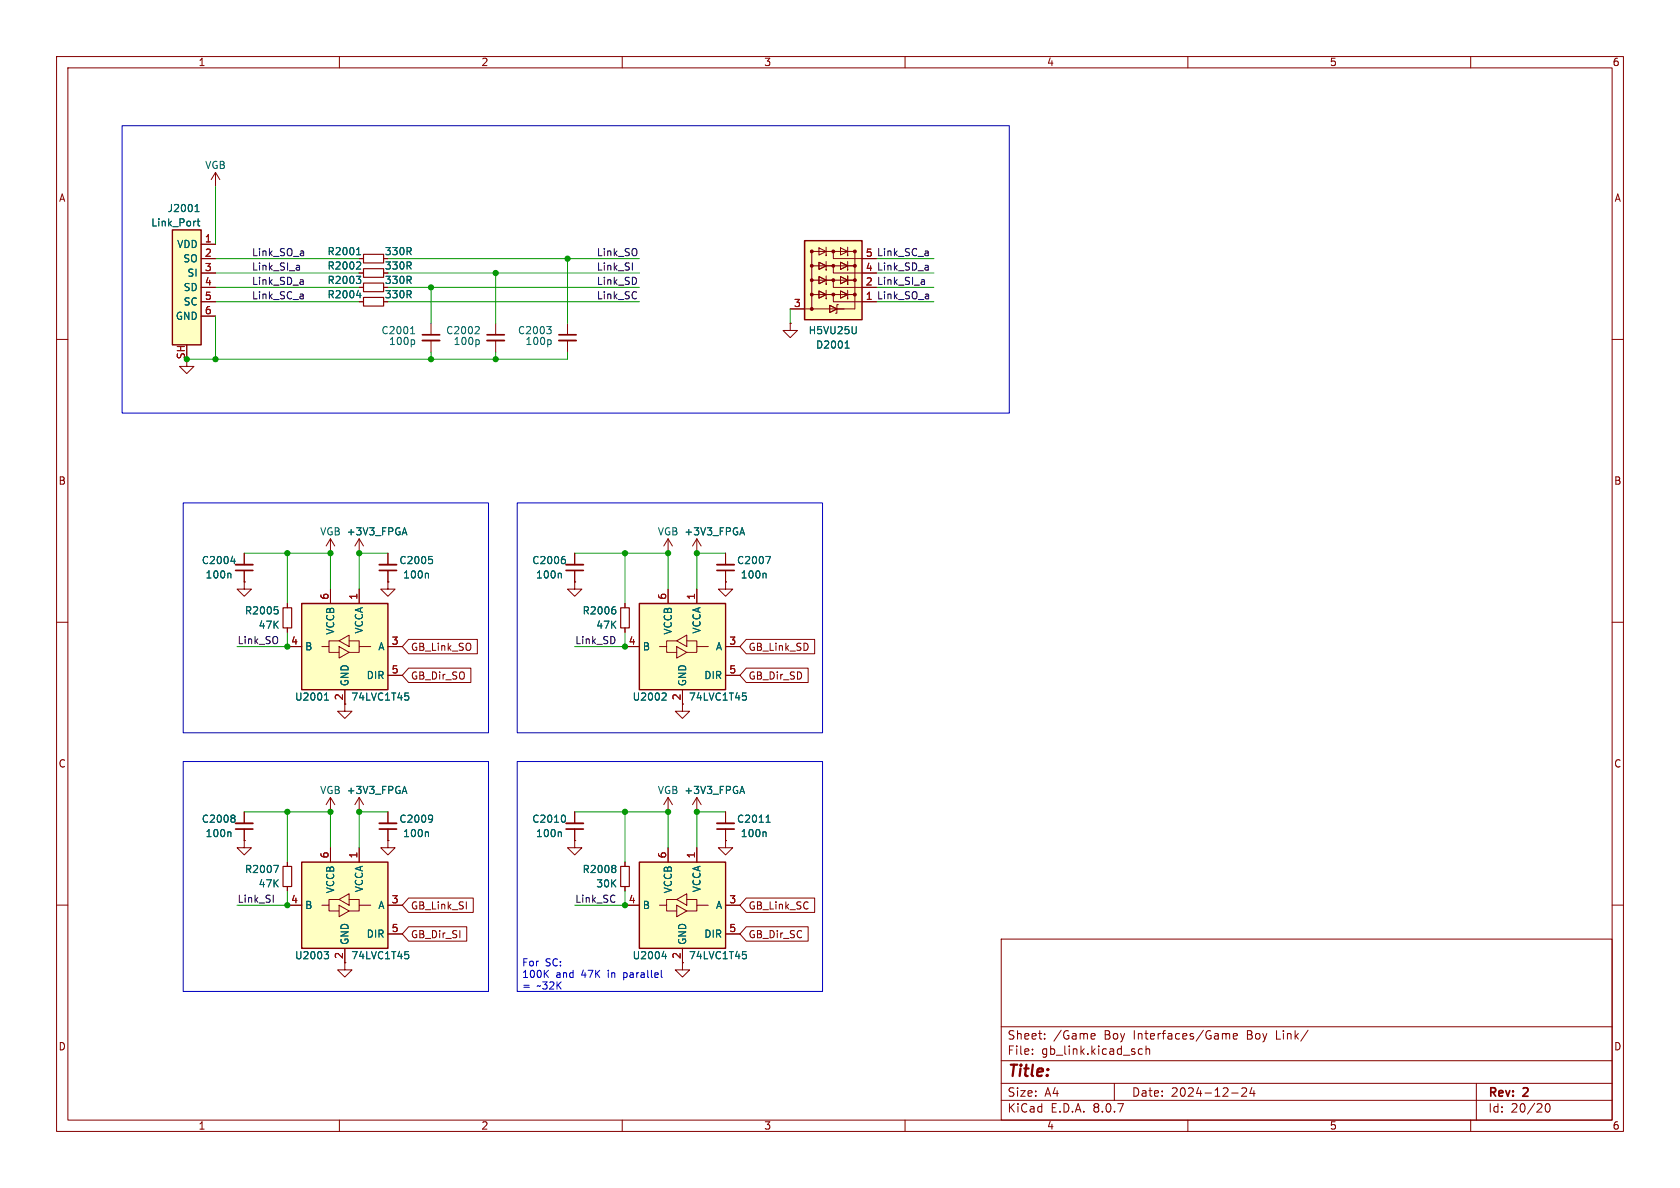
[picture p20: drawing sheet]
<svg xmlns="http://www.w3.org/2000/svg" width="297mm" height="210mm" viewBox="0 0 297 210" stroke-linecap="round" stroke-linejoin="round" font-family="sans-serif">
<defs><g id="words">
<text font-size="2.8" fill="#840000" x="178" y="190.9">Title:</text>
<g font-size="2.1" fill="#840000">
<text x="178" y="184">Sheet:</text>
<text x="186.2" y="184">/Game</text>
<text x="195.2" y="184">Boy</text>
<text x="200.5" y="184">Interfaces/Game</text>
<text x="220.7" y="184">Boy</text>
<text x="226" y="184">Link/</text>
<text x="178" y="186.7">File:</text>
<text x="184.1" y="186.7">gb_link.kicad_sch</text>
<text x="178" y="196.9">KiCad</text>
<text x="178" y="194.1">Size:</text>
<text x="184.7" y="194.1">A4</text>
<text x="185.7" y="196.9">E.D.A.</text>
<text x="193.3" y="196.9">8.0.7</text>
<text x="200" y="194.1">Date:</text>
<text x="207" y="194.1">2024-12-24</text>
<text x="263" y="194.3">Rev:</text>
<text x="263" y="196.9">Id:</text>
<text x="267.1" y="196.9">20/20</text>
<text x="269.4" y="194.3">2</text>
</g>
<g font-size="1.8" fill="#840000">
<text x="35" y="11.9">1</text>
<text x="85" y="11.9">2</text>
<text x="135" y="11.9">3</text>
<text x="185" y="11.9">4</text>
<text x="235" y="11.9">5</text>
<text x="285" y="11.9">6</text>
<text x="10.3" y="35.9">A</text>
<text x="285.3" y="35.9">A</text>
<text x="67.9" y="47.9">330R</text>
<text x="67.9" y="45.3">330R</text>
<text x="67.9" y="52.9">330R</text>
<text x="67.9" y="50.4">330R</text>
<text x="153" y="50.5">2 Link_SI_a</text>
<text x="153" y="48">4 Link_SD_a</text>
<text x="10.3" y="85.9">B</text>
<text x="285.3" y="85.9">B</text>
<text x="72.5" y="115.3">GB_Link_SO</text>
<text x="132.2" y="115.3">GB_Link_SD</text>
<text x="60.7" y="123.9" transform="rotate(-90 60.7 123.9)">2</text>
<text x="72.5" y="120.3">GB_Dir_SO</text>
<text x="132.2" y="120.3">GB_Dir_SD</text>
<text x="10.3" y="135.9">C</text>
<text x="285.3" y="135.9">C</text>
<text x="72.5" y="161">GB_Link_SI</text>
<text x="132.2" y="161">GB_Link_SC</text>
<text x="72.5" y="166.1">GB_Dir_SI</text>
<text x="132.2" y="166.1">GB_Dir_SC</text>
<text x="60.7" y="169.6" transform="rotate(-90 60.7 169.6)">2</text>
<text x="10.3" y="185.9">D</text>
<text x="285.3" y="185.9">D</text>
<text x="35" y="199.9">1</text>
<text x="85" y="199.9">2</text>
<text x="135" y="199.9">3</text>
<text x="185" y="199.9">4</text>
<text x="235" y="199.9">5</text>
<text x="285" y="199.9">6</text>
</g>
<g font-size="1.8" fill="#006464">
<text x="36.2" y="30.1">VGB</text>
<text x="26.6" y="40.2">Link_Port</text>
<text x="29.5" y="37.7">J2001</text>
<text x="31.2" y="44">VDD</text>
<text x="32.3" y="46.6">SO</text>
<text x="57.8" y="47.9">R2002</text>
<text x="57.8" y="45.3">R2001</text>
<text x="32.4" y="51.7">SD</text>
<text x="33" y="49.1">SI</text>
<text x="57.8" y="52.9">R2004</text>
<text x="57.8" y="50.4">R2003</text>
<text x="31" y="56.7">GND</text>
<text x="32.4" y="54.2">SC</text>
<text x="67.3" y="59.3">C2001</text>
<text x="78.8" y="59.3">C2002</text>
<text x="91.5" y="59.3">C2003</text>
<text x="142.9" y="59.3">H5VU25U</text>
<text x="68.7" y="61.2">100p</text>
<text x="80.1" y="61.2">100p</text>
<text x="92.8" y="61.2">100p</text>
<text x="144.2" y="61.8">D2001</text>
<text x="56.5" y="94.8">VGB +3V3_FPGA</text>
<text x="61.2" y="94.8">+3V3_FPGA</text>
<text x="116.2" y="94.8">VGB +3V3_FPGA</text>
<text x="120.9" y="94.8">+3V3_FPGA</text>
<text x="35.6" y="99.9">C2004</text>
<text x="70.5" y="99.9">C2005</text>
<text x="94" y="99.9">C2006</text>
<text x="130.2" y="99.9">C2007</text>
<text x="36.2" y="102.5">100n</text>
<text x="71.2" y="102.5">100n</text>
<text x="94.7" y="102.5">100n</text>
<text x="130.9" y="102.5">100n</text>
<text x="43.2" y="108.8">R2005</text>
<text x="45.6" y="111.4">47K</text>
<text x="59.3" y="112.3" transform="rotate(-90 59.3 112.3)">VCCB</text>
<text x="64.4" y="112.1" transform="rotate(-90 64.4 112.1)">VCCA</text>
<text x="102.9" y="108.8">R2006</text>
<text x="105.3" y="111.4">47K</text>
<text x="119" y="112.3" transform="rotate(-90 119 112.3)">VCCB</text>
<text x="124.1" y="112.1" transform="rotate(-90 124.1 112.1)">VCCA</text>
<text x="53.8" y="115.2">B</text>
<text x="66.8" y="115.2">A</text>
<text x="113.5" y="115.2">B</text>
<text x="126.5" y="115.2">A</text>
<text x="52.1" y="124.1">U2001</text>
<text x="61.8" y="121.4" transform="rotate(-90 61.8 121.4)">GND</text>
<text x="62" y="124.1">74LVC1T45</text>
<text x="64.7" y="120.2">DIR</text>
<text x="111.7" y="124.1">U2002</text>
<text x="121.5" y="121.4" transform="rotate(-90 121.5 121.4)">GND</text>
<text x="121.7" y="124.1">74LVC1T45</text>
<text x="124.4" y="120.2">DIR</text>
<text x="56.5" y="140.6">VGB +3V3_FPGA</text>
<text x="61.2" y="140.6">+3V3_FPGA</text>
<text x="116.2" y="140.6">VGB +3V3_FPGA</text>
<text x="120.9" y="140.6">+3V3_FPGA</text>
<text x="35.6" y="145.6">C2008</text>
<text x="36.2" y="148.2">100n</text>
<text x="70.5" y="145.6">C2009</text>
<text x="71.2" y="148.2">100n</text>
<text x="94" y="145.6">C2010</text>
<text x="94.7" y="148.2">100n</text>
<text x="130.2" y="145.6">C2011</text>
<text x="130.9" y="148.2">100n</text>
<text x="43.2" y="154.5">R2007</text>
<text x="102.9" y="154.5">R2008</text>
<text x="45.6" y="157.1">47K</text>
<text x="53.8" y="160.9">B</text>
<text x="59.3" y="158" transform="rotate(-90 59.3 158)">VCCB</text>
<text x="64.4" y="157.8" transform="rotate(-90 64.4 157.8)">VCCA</text>
<text x="66.8" y="160.9">A</text>
<text x="105.3" y="157.1">30K</text>
<text x="113.5" y="160.9">B</text>
<text x="119" y="158" transform="rotate(-90 119 158)">VCCB</text>
<text x="124.1" y="157.8" transform="rotate(-90 124.1 157.8)">VCCA</text>
<text x="126.5" y="160.9">A</text>
<text x="61.8" y="167.1" transform="rotate(-90 61.8 167.1)">GND</text>
<text x="64.7" y="166">DIR</text>
<text x="121.5" y="167.1" transform="rotate(-90 121.5 167.1)">GND</text>
<text x="124.4" y="166">DIR</text>
<text x="52.1" y="169.8">U2003</text>
<text x="62" y="169.8">74LVC1T45</text>
<text x="111.7" y="169.8">U2004</text>
<text x="121.7" y="169.8">74LVC1T45</text>
</g>
<g font-size="1.8" fill="#a90000">
<text x="36.1" y="42.9">1</text>
<text x="36.1" y="45.5">2</text>
<text x="153" y="45.5">5</text>
<text x="36.1" y="48">3</text>
<text x="36.1" y="50.5">4</text>
<text x="36.1" y="53.1">5</text>
<text x="153" y="53.1">1</text>
<text x="153" y="50.5">2</text>
<text x="153" y="48">4</text>
<text x="36.1" y="55.6">6</text>
<text x="140.3" y="54.4">3</text>
<text x="32.8" y="63.6" transform="rotate(-90 32.8 63.6)">SH</text>
<text x="58.2" y="106.1" transform="rotate(-90 58.2 106.1)">6</text>
<text x="63.2" y="106.1" transform="rotate(-90 63.2 106.1)">1</text>
<text x="117.9" y="106.1" transform="rotate(-90 117.9 106.1)">6</text>
<text x="122.9" y="106.1" transform="rotate(-90 122.9 106.1)">1</text>
<text x="51.4" y="114">4</text>
<text x="69.1" y="114">3</text>
<text x="69.1" y="119.1">5</text>
<text x="111.1" y="114">4</text>
<text x="128.8" y="114">3</text>
<text x="128.8" y="119.1">5</text>
<text x="120.4" y="123.9" transform="rotate(-90 120.4 123.9)">2</text>
<text x="58.2" y="151.8" transform="rotate(-90 58.2 151.8)">6</text>
<text x="63.2" y="151.8" transform="rotate(-90 63.2 151.8)">1</text>
<text x="117.9" y="151.8" transform="rotate(-90 117.9 151.8)">6</text>
<text x="122.9" y="151.8" transform="rotate(-90 122.9 151.8)">1</text>
<text x="51.4" y="159.8">4</text>
<text x="69.1" y="159.8">3</text>
<text x="111.1" y="159.8">4</text>
<text x="128.8" y="159.8">3</text>
<text x="69.1" y="164.8">5</text>
<text x="128.8" y="164.8">5</text>
<text x="120.4" y="169.6" transform="rotate(-90 120.4 169.6)">2</text>
</g>
<g font-size="1.8" fill="#0f0f0f">
<text x="44.4" y="45.4">Link_SO_a</text>
<text x="44.4" y="47.9">Link_SI_a</text>
<text x="105.4" y="45.4">Link_SO</text>
<text x="105.4" y="47.9">Link_SI</text>
<text x="153" y="45.5">5 Link_SC_a</text>
<text x="44.4" y="50.5">Link_SD_a</text>
<text x="44.4" y="53">Link_SC_a</text>
<text x="105.4" y="53">Link_SC</text>
<text x="105.4" y="50.5">Link_SD</text>
<text x="153" y="53.1">1 Link_SO_a</text>
<text x="41.9" y="114">Link_SO</text>
<text x="101.6" y="114">Link_SD</text>
<text x="41.9" y="159.7">Link_SI</text>
<text x="101.6" y="159.7">Link_SC</text>
</g>
<g font-size="1.8" fill="#0000c2">
<text x="92.2" y="171">For</text>
<text x="92.2" y="173.1">100K</text>
<text x="96.4" y="171">SC:</text>
<text x="98.3" y="173.1">and</text>
<text x="102.9" y="173.1">47K</text>
<text x="107.7" y="173.1">in</text>
<text x="110.7" y="173.1">parallel</text>
<text x="92.2" y="175.1">=</text>
<text x="94.9" y="175.1">~32K</text>
</g>
</g></defs>
<g fill="none" stroke="#840000" stroke-width=".18">
<path d="M10 10h277v190h-277zM12 12h273v186h-273zM60 10v2M110 10v2M160 10v2M210 10v2M260 10v2M10 60h2M285 60h2M10 110h2M285 110h2M10 160h2"/>
<path d="M177 166h108v32h-108zM285 160h2M60 198v2M110 198v2M160 198v2M177 194.5h108M177 191.5h108M177 187.5h108M177 181.5h108M182.5 186.3v.1M182.5 185.5v.1M184.7 183.6v.1"/>
<path d="M184.7 182.8v.1M193.1 182.7l.4 .1 .1 .3-.7 .1M193.5 183.6l-.4 .1M197 191.5v3M202 185.5l-.5-.1-.3 .3v.4l.2 .2h.6M202.6 185.5l.2-.1 .4 .1v.9M202.6 184.9v1.5M210 198v2M216.5 182.7l.2 .2M216.7 182.9l.3-.2 .3 .1 .1 .9M216.7 182.9v.8M217.7 193.2h1.2"/>
<path d="M218 183.2l.7-.1v-.3l-.5-.1-.2 .2 .1 .7h.6M219.5 192.4l.6-.1 .2 .1 .1 .3-.9 1.1h.9M221.3 192.2l-.3 1.1h.9M221.7 192.8v1M231.2 182.1l-1.2 2M260 198v2M261 191.5v6.5M273.3 195.2l.2-.1a.81 .81 0 0 1 .6 .6 .81 .81 0 0 1-.3 .8l-.1 .1a.81 .81 0 0 1-.4-1.4z"/>
</g>
<path d="M53.3 106.7h15.3v15.2h-15.3z" fill="#ffffc2"/>
<path d="M53.3 106.7h15.3v15.2h-15.3z" fill="none" stroke="#840000" stroke-width=".25"/>
<g fill="none" stroke="#840000" stroke-width=".18">
<path d="M58.4 95.3v2.5M58.4 95.3l-.7 1.2M58.4 95.3l.8 1.2M63.5 95.3v2.5M63.5 95.3l-.8 1.2M63.5 95.3l.8 1.2M101.6 97.8v2M118.1 95.3l-.8 1.2M118.1 95.3v2.5M118.1 95.3l.8 1.2M123.2 95.3l-.8 1.2M123.2 95.3v2.5"/>
<path d="M123.2 95.3l.8 1.2M128.3 97.8v2M50.8 114.3h2.5M50.8 106.7v.7M50.8 111v.8M58.2 114.3v1h1.7M58.4 104.1v2.6M59.9 113.3l1.8-1v2zM59.9 113.3h-1.7v1h-1.3M59.9 114.3l1.8 1-1.8 1zM61.7 113.3h1.8v1M63.5 104.1v2.6"/>
<path d="M65.5 114.3h-2v1h-1.8M68.6 114.3h2.5M68.6 119.4h2.5M101.6 102.9v1.2h-1.3l1.3 1.3 1.3-1.3h-1.3M101.6 102.9h.1M101.6 100.8v2.1M128.3 102.9v1.2h1.2l-1.2 1.3-1.3-1.3h1.3M128.3 102.9h.1M128.3 100.8v2.1M61 121.9v3.8h-1.3l1.3 1.3 1.2-1.3h-1.2"/>
</g>
<g fill="none" stroke="#006464" stroke-width=".18">
<path d="M71.2 94.2h.6M71.5 93.3l.4 1.3M99.6 98.4h.2M99.7 98.9l.3 .2v.3l-.3 .2M130.9 94.2h.6M131.2 93.3l.4 1.3M135.4 98.4h.8l-.5 1.2M48.5 107.3h.6M48.9 107.7l.3 .3v.3l-.3 .2M99.1 101.3l.1 .2v.7M135.3 101.3l.1 .2v.7M57.4 123.8h.7"/>
<path d="M57.5 122.8l.2-.3v1.3M71.6 122.5h.6M71.7 123h.3l.3 .2-.2 .5-.4 .1"/>
</g>
<path d="M50 107.4h1.6v3.6h-1.6z" fill="none" stroke="#840000" stroke-width=".2"/>
<path d="M100.1 99.8h3M126.7 99.8h3.1" fill="none" stroke="#840000" stroke-width=".33"/>
<path d="M100.1 100.8h3M126.7 100.8h3.1" fill="none" stroke="#840000" stroke-width=".3"/>
<path d="M113 106.7h15.3v15.2h-15.3z" fill="#ffffc2"/>
<path d="M113 106.7h15.3v15.2h-15.3z" fill="none" stroke="#840000" stroke-width=".25"/>
<g fill="none" stroke="#840000" stroke-width=".18">
<path d="M139.7 57.2v1.2h-1.3l1.3 1.3 1.3-1.3h-1.3M139.7 57.2h.1M43.2 97.8v2M68.6 97.8v2M43.2 102.9v1.2h-1.3l1.3 1.3 1.2-1.3h-1.2M43.2 102.9h.1M43.2 100.8v2.1M68.6 102.9v1.2h1.2l-1.2 1.3-1.3-1.3h1.3M68.6 102.9h.1M68.6 100.8v2.1M110.5 114.3h2.5M110.5 106.7v.7"/>
<path d="M110.5 111v.8M117.9 114.3v1h1.7M118.1 104.1v2.6M119.6 113.3l1.8-1v2zM119.6 113.3h-1.7v1h-1.3M119.6 114.3l1.8 1-1.8 1zM121.4 113.3h1.8v1M123.2 104.1v2.6M125.2 114.3h-2v1h-1.8M128.3 114.3h2.5M128.3 119.4h2.5M120.6 121.9v3.8h-1.2l1.2 1.3 1.3-1.3h-1.3"/>
</g>
<path d="M40.8 99.2h.8M41.4 98.8v.8M75.8 98.4h.6M76.2 98.9l.3 .2v.3l-.3 .2M40.6 101.3l.2 .2v.7M75.6 101.3l.1 .2v.7M108.5 107.3h.2M108.6 107.7l.3 .3v.3l-.3 .2M117.2 122.5l.5 .1 .1 .3-.8 .9h.8M131.3 122.5h.6M131.4 123h.3l.3 .2-.2 .5-.4 .1" fill="none" stroke="#006464" stroke-width=".18"/>
<path d="M109.7 107.4h1.6v3.6h-1.6z" fill="none" stroke="#840000" stroke-width=".2"/>
<path d="M41.7 99.8h3M67.1 99.8h3" fill="none" stroke="#840000" stroke-width=".33"/>
<path d="M41.7 100.8h3M67.1 100.8h3" fill="none" stroke="#840000" stroke-width=".3"/>
<path d="M30.5 40.6h5.1v20.4h-5.1z" fill="#ffffc2"/>
<path d="M30.5 40.6h5.1v20.4h-5.1z" fill="none" stroke="#840000" stroke-width=".25"/>
<path d="M35.6 43.2h2.5M35.6 45.7h2.5M35.6 48.3h2.5M35.6 50.8h2.5M35.6 53.3h2.5M35.6 55.9h2.5" fill="none" stroke="#840000" stroke-width=".18"/>
<path d="M34.5 37.4h.7M34.6 36.4l.2-.3v1.3M34.8 39.1h.5M35 38.7v1.1l.3 .1" fill="none" stroke="#006464" stroke-width=".18"/>
<path d="M142.2 42.5h10.2v14h-10.2z" fill="#ffffc2"/>
<path d="M142.2 42.5h10.2v14h-10.2z" fill="none" stroke="#840000" stroke-width=".25"/>
<g fill="#840000" stroke="#840000" stroke-width=".18">
<circle cx="143.5" cy="54.6" r=".25"/>
<circle cx="143.5" cy="52.1" r=".25"/>
<circle cx="147.3" cy="52.1" r=".25"/>
<circle cx="151.1" cy="52.1" r=".25"/>
<circle cx="143.5" cy="49.5" r=".25"/>
<circle cx="147.3" cy="49.5" r=".25"/>
<circle cx="151.1" cy="49.5" r=".25"/>
<circle cx="143.5" cy="47" r=".25"/>
<circle cx="147.3" cy="47" r=".25"/>
<circle cx="151.1" cy="47" r=".25"/>
<circle cx="143.5" cy="44.4" r=".25"/>
<circle cx="147.3" cy="44.4" r=".25"/>
<circle cx="151.1" cy="44.4" r=".25"/>
</g>
<g fill="none" stroke="#840000" stroke-width=".18">
<path d="M38.1 30.5l-.8 1.3M38.1 30.5v2.5M38.1 30.5l.8 1.3M143.5 49.5v2.6h2.5M143.5 47v2.5h2.5M143.5 47v-2.5h7.6v10.1h-11.4M143.5 52.1v2.5M143.5 47h7.6M144.8 51.4l1.2 .7-1.2 .6zM144.8 48.9l1.2 .6-1.2 .7zM144.8 46.4l1.2 .6-1.2 .6zM144.8 43.8l1.2 .7-1.2 .6z"/>
<path d="M146 51.3v1.5v-.1M146 48.8v1.5v-.1M146 46.2v1.6v-.2M146 43.7v1.5v-.1M146 52.1h5.1M146 49.5h5.1M146.7 54l1.3 .6-1.3 .6zM147.3 52.1v1.2h7.6M147.3 49.5v1.3h5.1M147.3 47v1.3h5.1M147.3 44.5v1.2h7.6M148.2 53.8h-.2v1.6h-.3"/>
<path d="M148.6 51.4l1.3 .7-1.3 .6zM148.6 48.9l1.3 .6-1.3 .7zM148.6 46.4l1.3 .6-1.3 .6zM148.6 43.8l1.3 .7-1.3 .6zM149.9 51.3v1.5v-.1M149.9 48.8v1.5v-.1M149.9 46.2v1.6v-.2M149.9 43.7v1.5v-.1M33 63.5v1.3h-1.3l1.3 1.2 1.3-1.2h-1.3M101.6 148.6v1.3h-1.3l1.3 1.2 1.3-1.2h-1.3M101.6 148.6h.1M110.5 152.4v.8"/>
<path d="M110.5 156.7v.8M118.1 141l-.8 1.2M118.1 141v2.5M118.1 141l.8 1.2M123.2 141l-.8 1.2M123.2 141v2.5M123.2 141l.8 1.2M128.3 148.6v1.3h1.2l-1.2 1.2-1.3-1.2h1.3M128.3 148.6h.1M128.3 143.5v2M128.3 146.6v2"/>
</g>
<path d="M151.4 57.7v1.1l-.1 .1M149.4 61.5h.7M149.5 60.6l.3-.3v1.2M130.9 139.9h.6M131.2 139l.4 1.3M108.6 153l.3 .2-.3 .3 .3 .3v.2l-.3 .2M135.3 147.1l.1 .1v.7M135.4 145.4h.8M135.6 144.4l.2-.3v1.3" fill="none" stroke="#006464" stroke-width=".18"/>
<path d="M126.7 145.5h3.1" fill="none" stroke="#840000" stroke-width=".33"/>
<path d="M126.7 146.6h3.1" fill="none" stroke="#840000" stroke-width=".3"/>
<path d="M109.7 153.2h1.6v3.5h-1.6z" fill="none" stroke="#840000" stroke-width=".2"/>
<path d="M113 152.4h15.3v15.2h-15.3z" fill="#ffffc2"/>
<path d="M113 152.4h15.3v15.2h-15.3z" fill="none" stroke="#840000" stroke-width=".25"/>
<g fill="none" stroke="#840000" stroke-width=".18">
<path d="M100.3 57.2v2M100.3 60.2v2M68.6 143.5v2M68.6 146.6v2M101.6 143.5v2M101.6 146.6v2M118.1 149.9v2.5M119.6 159l1.8-1v2zM119.6 159h-1.7v1h-1.3M121.4 159h1.8v1M123.2 149.9v2.5M110.5 160h2.5"/>
<path d="M117.9 160v1h1.7M119.6 160l1.8 1-1.8 1.1zM120.6 167.6v3.9h-1.2l1.2 1.2 1.3-1.2h-1.3M125.2 160h-2v1h-1.8M128.3 160h2.5M128.3 165.1h2.5"/>
</g>
<path d="M96.7 57.7h.7l-.4 .5M97.2 58.2l.2 .3v.3l-.2 .2M97.2 60.1l.2 .2v.4l-.2 .2M75.6 147.1l.1 .1v.7M76.2 144.1l.2 .1a1.03 1.03 0 0 1-.2 1.1M76.5 144.6l-.3 .3M99.1 147.1l.1 .1v.7M99.7 144.1a.79 .79 0 0 1 0 1.3M117.1 169.1h.7M117.7 168.6v.9M131.3 168.2h.6M131.4 168.7h.3l.3 .2-.1 .5-.5 .1" fill="none" stroke="#006464" stroke-width=".18"/>
<path d="M98.8 60.2h3.1M67.1 145.5h3M100.1 145.5h3" fill="none" stroke="#840000" stroke-width=".33"/>
<path d="M98.8 59.2h3.1M67.1 146.6h3M100.1 146.6h3" fill="none" stroke="#840000" stroke-width=".3"/>
<path d="M53.3 152.4h15.3v15.2h-15.3z" fill="#ffffc2"/>
<path d="M53.3 152.4h15.3v15.2h-15.3z" fill="none" stroke="#840000" stroke-width=".25"/>
<g fill="none" stroke="#840000" stroke-width=".18">
<path d="M35.6 53.3h2.5M35.6 50.8h2.5M35.6 48.3h2.5M35.6 45.7h2.5M35.6 43.2h2.5M35.6 55.9h2.5M63.5 53.3h.8M63.5 50.8h.8M63.5 48.3h.8M63.5 45.7h.8M76.2 57.2v2M87.6 57.2v2"/>
<path d="M139.7 57.2h.1M139.7 54.6h2.5M152.4 53.3h2.5M152.4 45.7h2.5M76.2 60.2v2M87.6 60.2v2M43.2 97.8v2M68.6 97.8v2M101.6 97.8v2M128.3 97.8v2M43.2 102.9h.1M43.2 100.8v2.1"/>
<path d="M50.8 106.7v.7M50.8 111v.8M50.8 114.3h2.5M58.4 104.1v2.6M63.5 104.1v2.6M68.6 102.9h.1M68.6 114.3h2.5M68.6 119.4h2.5M68.6 100.8v2.1M72.2 118.1h11v2.6h-11l-1.1-1.3zM72.2 113h12.2v2.6h-12.2l-1.1-1.3zM101.6 102.9h.1"/>
<path d="M101.6 100.8v2.1M110.5 114.3h2.5M110.5 106.7v.7M110.5 111v.8M118.1 104.1v2.6M123.2 104.1v2.6M128.3 102.9h.1M128.3 114.3h2.5M128.3 119.4h2.5M128.3 100.8v2.1M131.9 118.1h11v2.6h-11l-1.1-1.3zM131.9 113h12.1v2.6h-12.1l-1.1-1.3z"/>
<path d="M61 121.9v2.6M120.6 121.9v2.6M43.2 148.6v1.3h-1.3l1.3 1.2 1.2-1.2h-1.2M43.2 148.6h.1M43.2 143.5v2M43.2 146.6v2M50.8 152.4v.8M50.8 156.7v.8M58.4 141v2.5M58.4 149.9v2.5M58.4 141l-.7 1.2M58.4 141l.8 1.2"/>
<path d="M59.9 159l1.8-1v2zM59.9 159h-1.7v1h-1.3M61.7 159h1.8v1M63.5 141v2.5M63.5 149.9v2.5M63.5 141l-.8 1.2M63.5 141l.8 1.2M68.6 148.6v1.3h1.2l-1.2 1.2-1.3-1.2h1.3M68.6 148.6h.1M68.6 143.5v2M68.6 146.6v2M72.2 158.7h11.5v2.6h-11.5l-1.1-1.3z"/>
<path d="M101.6 148.6h.1M101.6 143.5v2M101.6 146.6v2M110.5 152.4v.8M110.5 156.7v.8M118.1 149.9v2.5M123.2 149.9v2.5M128.3 148.6h.1M128.3 143.5v2M128.3 146.6v2M131.9 158.7h12.1v2.6h-12.1l-1.1-1.3zM50.8 160h2.5"/>
<path d="M58.2 160v1h1.7M59.9 160l1.8 1-1.8 1.1zM61 167.6v3.9h-1.3l1.3 1.2 1.2-1.2h-1.2M65.5 160h-2v1h-1.8M68.6 160h2.5M68.6 165.1h2.5M72.2 163.8h10.3v2.6h-10.3l-1.1-1.3zM110.5 160h2.5M120.6 167.6v2.6M128.3 160h2.5M128.3 165.1h2.5M131.9 163.8h11v2.6h-11l-1.1-1.3z"/>
</g>
<g fill="none" stroke="#006464" stroke-width=".18">
<path d="M34.5 37.4h.7M34.6 36.4l.2-.3v1.3M34.8 39.1h.5M35 38.7v1.1l.3 .1M63 48.8h.8l-.5 .5M63 52.2h.8M63 45h.8M63.2 44.1l.2-.3v1.2M63.5 49.3l.3 .3v.3l-.3 .2M63.5 46.3l.3 .2-.1 .3-.7 .8h.8M63.7 51.8v.8M72.6 59h.7"/>
<path d="M72.7 58l.2-.3v1.3M84.5 57.7l.2 .3v.3l-.7 .7h.7M151.4 57.7v1.1l-.1 .1M73.1 60.1l.2 .2v.4l-.2 .2M84.5 60.1l.2 .2v.4l-.2 .2M149.4 61.5h.7M149.5 60.6l.3-.3v1.2M40.8 99.2h.8M41.4 98.8v.8M71.2 94.2h.6M71.5 93.3l.4 1.3M75.8 98.4h.6"/>
<path d="M76.2 98.9l.3 .2v.3l-.3 .2M99.6 98.4h.2M99.7 98.9l.3 .2v.3l-.3 .2M130.9 94.2h.6M131.2 93.3l.4 1.3M135.4 98.4h.8l-.5 1.2M40.6 101.3l.2 .2v.7M48.5 107.3h.6M48.9 107.7l.3 .3v.3l-.3 .2M75.6 101.3l.1 .2v.7M99.1 101.3l.1 .2v.7M108.5 107.3h.2"/>
<path d="M108.6 107.7l.3 .3v.3l-.3 .2M135.3 101.3l.1 .2v.7M57.4 123.8h.7M57.5 122.8l.2-.3v1.3M71.2 139.9h.6M71.5 139l.4 1.3M71.6 122.5h.6M71.7 123h.3l.3 .2-.2 .5-.4 .1M117.2 122.5l.5 .1 .1 .3-.8 .9h.8M130.9 139.9h.6M131.2 139l.4 1.3M131.3 122.5h.6"/>
<path d="M131.4 123h.3l.3 .2-.2 .5-.4 .1M40.6 147.1l.2 .1v.7M41.3 144.1l.2 .2-.2 .3 .2 .3v.2l-.2 .3M48.4 153h.8l-.5 1.2M75.6 147.1l.1 .1v.7M76.2 144.1l.2 .1a1.03 1.03 0 0 1-.2 1.1M76.5 144.6l-.3 .3M99.1 147.1l.1 .1v.7M99.7 144.1a.79 .79 0 0 1 0 1.3M108.6 153l.3 .2-.3 .3 .3 .3v.2l-.3 .2M135.3 147.1l.1 .1v.7M135.4 145.4h.8"/>
<path d="M135.6 144.4l.2-.3v1.3M57.3 168.2h.8l-.4 .5 .3 .1 .1 .4-.3 .3h-.3M71.6 168.2h.6M71.7 168.7h.3l.3 .2-.2 .5-.4 .1M117.1 169.1h.7M117.7 168.6v.9M131.3 168.2h.6M131.4 168.7h.3l.3 .2-.1 .5-.5 .1"/>
</g>
<path d="M64.3 52.6h3.5v1.5h-3.5zM64.3 50h3.5v1.6h-3.5zM64.3 47.5h3.5v1.5h-3.5zM64.3 45h3.5v1.5h-3.5zM50 153.2h1.6v3.5h-1.6z" fill="none" stroke="#840000" stroke-width=".2"/>
<path d="M74.7 60.2h3M86.1 60.2h3.1M41.7 145.5h3" fill="none" stroke="#840000" stroke-width=".33"/>
<path d="M74.7 59.2h3M86.1 59.2h3.1M41.7 146.6h3" fill="none" stroke="#840000" stroke-width=".3"/>
<path d="M52.8 46.9l.2 .2v.6M53 47.7h-.2M53 47.2l-.2 .1M111.8 46.5v1.2M163.3 49.4l.1 .2v.7M163.4 50.2l-.1 .1M163.4 49.7l-.1 .1M48.3 158.2v1.3" fill="none" stroke="#0f0f0f" stroke-width=".18"/>
<path d="M21.6 22.2h156.8v50.8h-156.8zM32.4 88.9h54v40.6h-54zM91.4 88.9h54v40.6h-54zM32.4 134.6h54v40.7h-54zM91.4 134.6h54v40.7h-54zM96.4 172.1l.6 .7M97 171.5l-.8 .8M116.9 171.5v1.1l.2 .2" fill="none" stroke="#0000c2" stroke-width=".18"/>
<g fill="none" stroke="#009600" stroke-width=".18">
<path d="M38.1 33v10.2M38.1 48.3h25.4M38.1 45.7h25.4M38.1 55.9v7.6M38.1 50.8h25.4M38.1 53.3h25.4M68.6 48.3h44.4M68.6 45.7h44.4M68.6 50.8h44.4M68.6 53.3h44.4M76.2 50.8v6.4M87.6 48.3v8.9"/>
<path d="M100.3 45.7v11.5M139.7 54.6v2.6M154.9 48.3h10.2M154.9 45.7h10.2M154.9 50.8h10.2M154.9 53.3h10.2M76.2 62.2v1.3M87.6 62.2v1.3M100.3 62.2v1.3h-67.3M43.2 97.8h15.2v6.3M50.8 97.8v8.9M68.6 97.8h-5.1v6.3"/>
<path d="M101.6 97.8h16.5v6.3M110.5 97.8v8.9M128.3 97.8h-5.1v6.3M50.8 111.8v2.5h-8.9M110.5 111.8v2.5h-8.9M43.2 143.5h15.2v6.4M50.8 157.5v2.5h-8.9M50.8 143.5v8.9M68.6 143.5h-5.1v6.4M101.6 143.5h16.5v6.4M110.5 143.5v8.9M110.5 157.5v2.5h-8.9"/>
<path d="M128.3 143.5h-5.1v6.4"/>
</g>
<g fill="#009600" stroke="#009600" stroke-width=".18">
<circle cx="50.8" cy="114.3" r=".46"/>
<circle cx="58.4" cy="97.8" r=".46"/>
<circle cx="50.8" cy="97.8" r=".46"/>
<circle cx="63.5" cy="97.8" r=".46"/>
<circle cx="63.5" cy="143.5" r=".46"/>
<circle cx="58.4" cy="143.5" r=".46"/>
<circle cx="50.8" cy="143.5" r=".46"/>
<circle cx="50.8" cy="160" r=".46"/>
<circle cx="76.2" cy="63.5" r=".46"/>
<circle cx="87.6" cy="63.5" r=".46"/>
<circle cx="33" cy="63.5" r=".46"/>
<circle cx="38.1" cy="63.5" r=".46"/>
<circle cx="100.3" cy="45.7" r=".46"/>
<circle cx="123.2" cy="143.5" r=".46"/>
<circle cx="118.1" cy="143.5" r=".46"/>
<circle cx="110.5" cy="160" r=".46"/>
<circle cx="110.5" cy="143.5" r=".46"/>
<circle cx="76.2" cy="50.8" r=".46"/>
<circle cx="87.6" cy="48.3" r=".46"/>
<circle cx="110.5" cy="114.3" r=".46"/>
<circle cx="110.5" cy="97.8" r=".46"/>
<circle cx="123.2" cy="97.8" r=".46"/>
<circle cx="118.1" cy="97.8" r=".46"/>
</g>
<use href="#words"/>
</svg>
